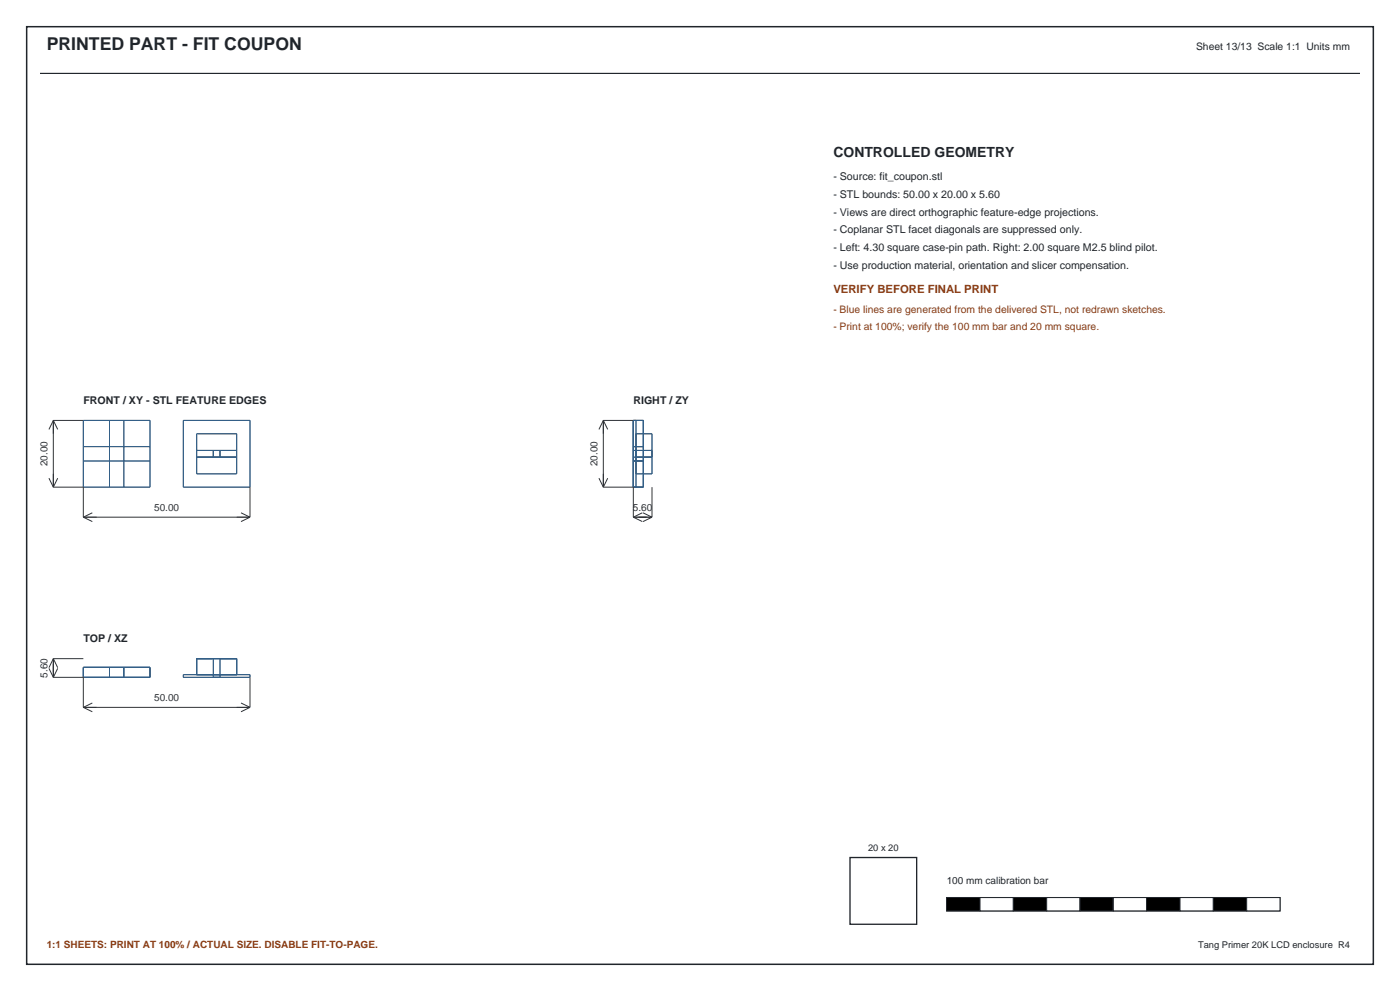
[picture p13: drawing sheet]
<svg xmlns="http://www.w3.org/2000/svg" width="420mm" height="297mm" viewBox="0 0 420 297" stroke-linecap="round" stroke-linejoin="round" font-family="sans-serif">
<defs><g id="words">
<text font-size="5.3" fill="#20252b" x="14" y="15">PRINTED PART - FIT COUPON</text>
<text font-size="4.2" fill="#20252b" x="250" y="47">CONTROLLED GEOMETRY</text>
<text font-size="3.4" fill="#8a3b12" x="250" y="87.8">VERIFY BEFORE FINAL PRINT</text>
<g font-size="3.2" fill="#20252b">
<text x="250" y="54">- Source: fit_coupon.stl</text>
<text x="250" y="59.3">- STL bounds: 50.00 x 20.00 x 5.60</text>
<text x="250" y="64.6">- Views are direct orthographic feature-edge projections.</text>
<text x="250" y="69.9">- Coplanar STL facet diagonals are suppressed only.</text>
<text x="250" y="75.2">- Left: 4.30 square case-pin path. Right: 2.00 square M2.5 blind pilot.</text>
<text x="250" y="80.5">- Use production material, orientation and slicer compensation.</text>
<text x="25" y="121">FRONT / XY - STL FEATURE EDGES</text>
<text x="190" y="121">RIGHT / ZY</text>
<text x="25" y="192.4">TOP / XZ</text>
</g>
<text font-size="3.1" fill="#20252b" x="358.8" y="15">Sheet 13/13 Scale 1:1 Units mm</text>
<g font-size="3.1" fill="#8a3b12">
<text x="250" y="93.8">- Blue lines are generated from the delivered STL, not redrawn sketches.</text>
<text x="250" y="98.8">- Print at 100%; verify the 100 mm bar and 20 mm square.</text>
</g>
<g font-size="3" fill="#333">
<text x="14.2" y="139.8" transform="rotate(-90 14.2 139.8)">20.00</text>
<text x="179.2" y="139.8" transform="rotate(-90 179.2 139.8)">20.00</text>
<text x="46.2" y="153.2">50.00</text>
<text x="189.9" y="153.2">5.60</text>
<text x="14.2" y="203.1" transform="rotate(-90 14.2 203.1)">5.60</text>
<text x="46.2" y="210.2">50.00</text>
</g>
<text font-size="3" fill="#20252b" x="284" y="265">100 mm calibration bar</text>
<text font-size="3" fill="#8a3b12" x="14" y="284">1:1 SHEETS: PRINT AT 100% / ACTUAL SIZE. DISABLE FIT-TO-PAGE.</text>
<g font-size="2.8" fill="#20252b">
<text x="260.4" y="255">20 x 20</text>
<text x="359.4" y="284">Tang Primer 20K LCD enclosure R4</text>
</g>
</g></defs>
<path d="M8 8h404v281h-404z" fill="none" stroke="#20252b" stroke-width=".45"/>
<path d="M12 22h396" fill="none" stroke="#20252b" stroke-width=".35"/>
<g fill="none" stroke="#335f87" stroke-width=".3">
<path d="M25 126h20v20h-20zM25 138.1h20M25 133.9h20M32.9 126v20M37.2 126v20M55 126h20v20h-20zM59 130h12v12h-12zM59 137h12M59 135h12M64 135v2M66 135v2M190 126h3v20h-3z"/>
<path d="M190 138.1h3M190 133.9h3M190 137h5.6M190 135h5.6M190.8 130h4.8v12h-4.8M190.8 126v20M64 197.4v5.6M66 197.4v5.6M25 200h20v3h-20zM32.9 200v3M37.2 200v3M55 202.2h20v.8h-20z"/>
<path d="M59 202.2v-4.8h12v4.8"/>
</g>
<g fill="none" stroke="#333" stroke-width=".3">
<path d="M16 126h9M16 126v20M16 126l1.3 2.7M16 126l-1.3 2.7M181 126h9M181 126v20M181 126l1.3 2.7M181 126l-1.3 2.7M14.7 143.3l1.3 2.7M16 146h9v9M17.3 143.3l-1.3 2.7M25 155h50"/>
<path d="M25 155l2.7 1.3M27.7 153.7l-2.7 1.3M72.3 153.7l2.7 1.3M75 146v9M75 155l-2.7 1.3M179.7 143.3l1.3 2.7M181 146h9v9M182.3 143.3l-1.3 2.7M190 155h5.6M190 155l2.7 1.3M192.7 153.7l-2.7 1.3M192.9 153.7l2.7 1.3"/>
<path d="M195.6 146v9M195.6 155l-2.7 1.3M16 197.4v5.6M16 197.4h9M16 197.4l1.3 2.7M16 197.4l-1.3 2.7M14.7 200.3l1.3 2.7M16 203h9v9M17.3 200.3l-1.3 2.7M25 212h50M25 212l2.7 1.3M27.7 210.7l-2.7 1.3"/>
<path d="M72.3 210.7l2.7 1.3M75 203v9M75 212l-2.7 1.3"/>
</g>
<path d="M284 269h100v4h-100z" fill-rule="evenodd" fill="#fff" stroke="#20252b" stroke-width=".35"/>
<path d="M284 269h10v4h-10z" fill-rule="evenodd" fill="#000" stroke="#20252b" stroke-width=".3"/>
<path d="M294 269h10v4h-10z" fill-rule="evenodd" fill="#fff" stroke="#20252b" stroke-width=".3"/>
<path d="M304 269h10v4h-10z" fill-rule="evenodd" fill="#000" stroke="#20252b" stroke-width=".3"/>
<path d="M314 269h10v4h-10z" fill-rule="evenodd" fill="#fff" stroke="#20252b" stroke-width=".3"/>
<path d="M324 269h10v4h-10z" fill-rule="evenodd" fill="#000" stroke="#20252b" stroke-width=".3"/>
<path d="M334 269h10v4h-10z" fill-rule="evenodd" fill="#fff" stroke="#20252b" stroke-width=".3"/>
<path d="M344 269h10v4h-10z" fill-rule="evenodd" fill="#000" stroke="#20252b" stroke-width=".3"/>
<path d="M354 269h10v4h-10z" fill-rule="evenodd" fill="#fff" stroke="#20252b" stroke-width=".3"/>
<path d="M364 269h10v4h-10z" fill-rule="evenodd" fill="#000" stroke="#20252b" stroke-width=".3"/>
<path d="M374 269h10v4h-10z" fill-rule="evenodd" fill="#fff" stroke="#20252b" stroke-width=".3"/>
<path d="M255 257h20v20h-20z" fill="none" stroke="#20252b" stroke-width=".4"/>
<use href="#words"/>
</svg>
